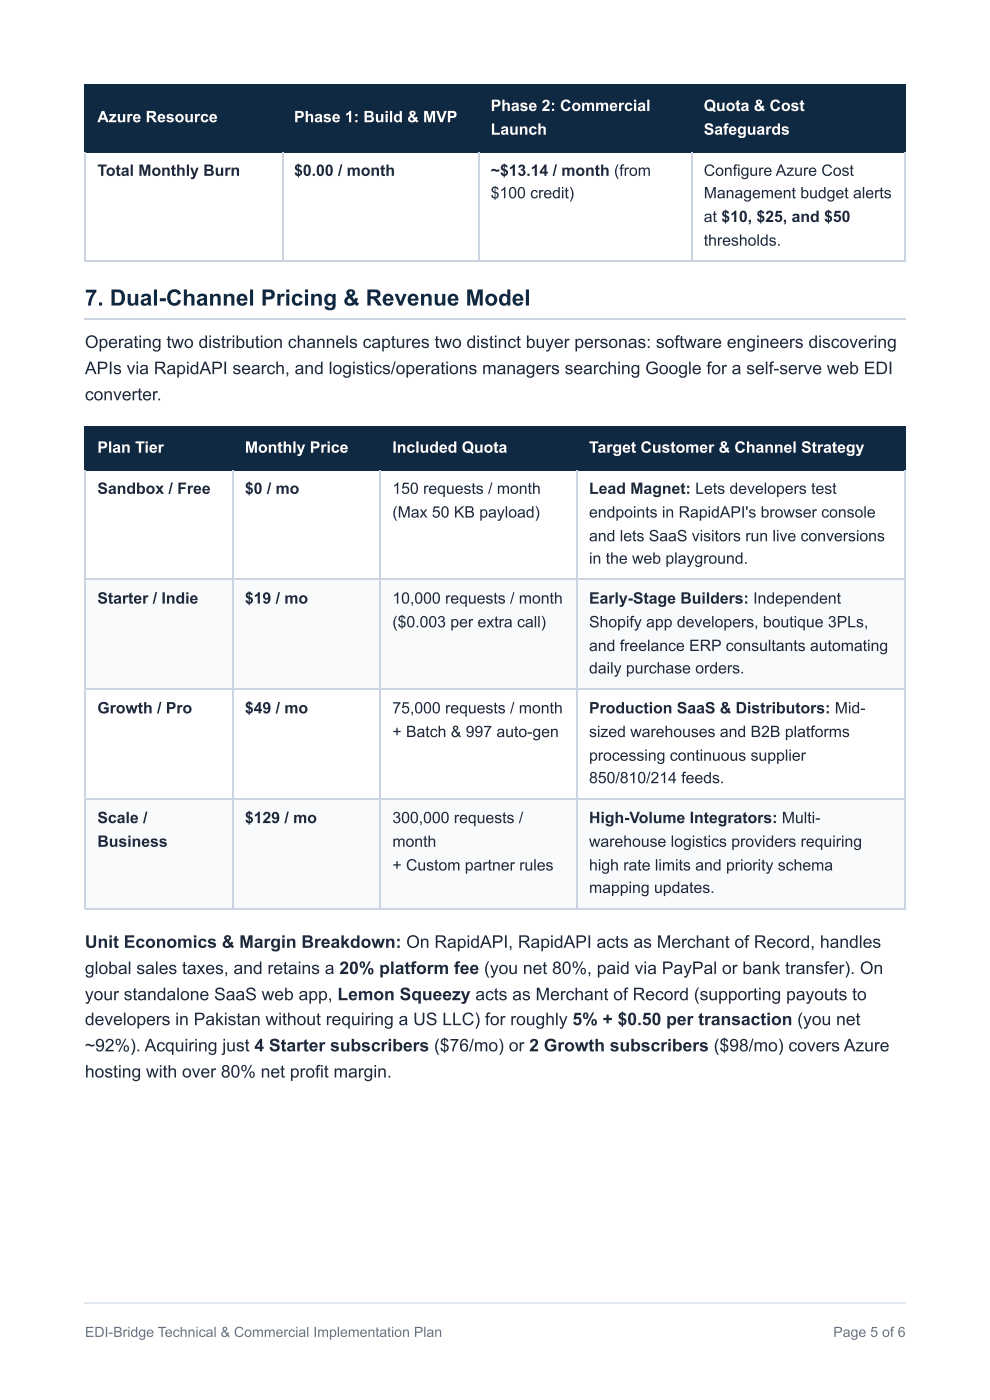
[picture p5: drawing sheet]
<svg xmlns="http://www.w3.org/2000/svg" width="210mm" height="297mm" viewBox="0 0 210 297" stroke-linecap="round" stroke-linejoin="round" font-family="sans-serif">
<defs><g id="words">
<text font-size="4.8" fill="#0f2942" x="18" y="64.8">7. Dual-Channel Pricing &amp; Revenue Model</text>
<g font-size="3.7" fill="#1e293b">
<text x="18" y="73.8">Operating two distribution channels captures two distinct buyer personas: software engineers discovering</text>
<text x="18" y="79.4">APIs via RapidAPI search, and logistics/operations managers searching Google for a self-serve web EDI</text>
<text x="18" y="84.9">converter.</text>
<text x="18" y="201.1">Unit Economics &amp; Margin Breakdown: On RapidAPI, RapidAPI acts as Merchant of Record, handles</text>
<text x="18" y="206.6">global sales taxes, and retains a 20% platform fee (you net 80%, paid via PayPal or bank transfer). On</text>
<text x="18" y="212.2">your standalone SaaS web app, Lemon Squeezy acts as Merchant of Record (supporting payouts to</text>
<text x="18" y="217.5">developers in Pakistan without requiring a US LLC) for roughly 5% + $0.50 per transaction (you net</text>
<text x="18" y="223">~92%). Acquiring just 4 Starter subscribers ($76/mo) or 2 Growth subscribers ($98/mo) covers Azure</text>
<text x="18" y="228.6">hosting with over 80% net profit margin.</text>
</g>
<g font-size="3.3" fill="#fff">
<text x="104" y="23.5">Phase 2: Commercial</text>
<text x="149.2" y="23.5">Quota &amp; Cost</text>
<text x="20.6" y="25.9">Azure Resource</text>
<text x="62.3" y="25.9">Phase 1: Build &amp; MVP</text>
<text x="104" y="28.6">Launch</text>
<text x="149.2" y="28.6">Safeguards</text>
<text x="20.6" y="96">Plan Tier</text>
<text x="51.9" y="96">Monthly Price</text>
<text x="83.2" y="96">Included Quota</text>
<text x="124.9" y="96">Target Customer &amp; Channel Strategy</text>
</g>
<g font-size="3.3" fill="#1e293b">
<text x="20.6" y="37.3">Total Monthly Burn</text>
<text x="62.3" y="37.3">$0.00 / month</text>
<text x="104" y="37.3">~$13.14 / month (from</text>
<text x="149.2" y="37.3">Configure Azure Cost</text>
<text x="104" y="42.1">$100 credit)</text>
<text x="149.2" y="42.1">Management budget alerts</text>
<text x="149.2" y="47.1">at $10, $25, and $50</text>
<text x="149.2" y="52.1">thresholds.</text>
<text x="20.6" y="104.8">Sandbox / Free</text>
<text x="51.9" y="104.8">$0 / mo</text>
<text x="83.2" y="104.8">150 requests / month</text>
<text x="124.9" y="104.8">Lead Magnet: Lets developers test</text>
<text x="83.2" y="109.8">(Max 50 KB payload)</text>
<text x="124.9" y="109.8">endpoints in RapidAPI's browser console</text>
<text x="124.9" y="114.8">and lets SaaS visitors run live conversions</text>
<text x="124.9" y="119.6">in the web playground.</text>
<text x="20.6" y="128.1">Starter / Indie</text>
<text x="51.9" y="128.1">$19 / mo</text>
<text x="83.2" y="128.1">10,000 requests / month</text>
<text x="124.9" y="128.1">Early-Stage Builders: Independent</text>
<text x="83.2" y="133.1">($0.003 per extra call)</text>
<text x="124.9" y="133.1">Shopify app developers, boutique 3PLs,</text>
<text x="124.9" y="138.1">and freelance ERP consultants automating</text>
<text x="124.9" y="142.9">daily purchase orders.</text>
<text x="20.6" y="151.3">Growth / Pro</text>
<text x="51.9" y="151.3">$49 / mo</text>
<text x="83.2" y="151.3">75,000 requests / month</text>
<text x="124.9" y="151.3">Production SaaS &amp; Distributors: Mid-</text>
<text x="83.2" y="156.4">+ Batch &amp; 997 auto-gen</text>
<text x="124.9" y="156.4">sized warehouses and B2B platforms</text>
<text x="124.9" y="161.4">processing continuous supplier</text>
<text x="124.9" y="166.2">850/810/214 feeds.</text>
<text x="20.6" y="174.6">Scale /</text>
<text x="20.6" y="179.7">Business</text>
<text x="51.9" y="174.6">$129 / mo</text>
<text x="83.2" y="174.6">300,000 requests /</text>
<text x="83.2" y="179.7">month</text>
<text x="124.9" y="174.6">High-Volume Integrators: Multi-</text>
<text x="124.9" y="179.7">warehouse logistics providers requiring</text>
<text x="83.2" y="184.7">+ Custom partner rules</text>
<text x="124.9" y="184.7">high rate limits and priority schema</text>
<text x="124.9" y="189.4">mapping updates.</text>
</g>
<g font-size="3" fill="#64748b">
<text x="18" y="283.6">EDI-Bridge Technical &amp; Commercial Implementation Plan</text>
<text x="176.7" y="283.6">Page 5 of 6</text>
</g>
</g></defs>
<g fill="#0f2942">
<path d="M18.3 18.3h41.5v13.7h-41.5z"/>
<path d="M59.8 18.3h41.8v13.7h-41.8z"/>
<path d="M101.6 18.3h45v13.7h-45z"/>
<path d="M146.6 18.3h45.2v13.7h-45.2z"/>
</g>
<path d="M18 18.1h174.1M18.1 18v14.3M59.9 18v14.3M101.5 18v14.3M146.7 18v14.3M192 18v14.3M18 32.1h174.1" fill="none" stroke="#0f2942" stroke-width=".26"/>
<path d="M18.1 32.3v23.3M59.9 32.3v23.3M101.5 32.3v23.3M146.7 32.3v23.3M192 32.3v23.3M18 55.4h174.1M18 67.6h174.1" fill="none" stroke="#cbd5e1" stroke-width=".26"/>
<g fill="#0f2942">
<path d="M18.3 90.8h31.2v8.9h-31.2z"/>
<path d="M49.5 90.8h31.2v8.9h-31.2z"/>
<path d="M80.7 90.8h41.5v8.9h-41.5z"/>
<path d="M122.2 90.8h69.6v8.9h-69.6z"/>
</g>
<g fill="#f8fafc">
<path d="M18.3 123h31.2v23.3h-31.2z"/>
<path d="M49.5 123h31.2v23.3h-31.2z"/>
<path d="M80.7 123h41.5v23.3h-41.5z"/>
<path d="M122.2 123h69.6v23.3h-69.6z"/>
<path d="M18.3 169.6h31.2v23.3h-31.2z"/>
<path d="M49.5 169.6h31.2v23.3h-31.2z"/>
<path d="M80.7 169.6h41.5v23.3h-41.5z"/>
<path d="M122.2 169.6h69.6v23.3h-69.6z"/>
</g>
<path d="M18 90.6h174.1M18 99.6h174.1M18.1 90.5v9.2M49.3 90.5v9.2M80.6 90.5v9.2M122.4 90.5v9.2M192 90.5v9.2" fill="none" stroke="#0f2942" stroke-width=".26"/>
<path d="M18.1 99.7v93.2M49.3 99.7v93.2M80.6 99.7v93.2M122.4 99.7v93.2M192 99.7v93.2M18 122.9h174.1M18 146.2h174.1M18 169.5h174.1M18 192.7h174.1" fill="none" stroke="#cbd5e1" stroke-width=".26"/>
<path d="M18 276.4h174.1" fill="none" stroke="#e2e8f0" stroke-width=".26"/>
<use href="#words"/>
</svg>
